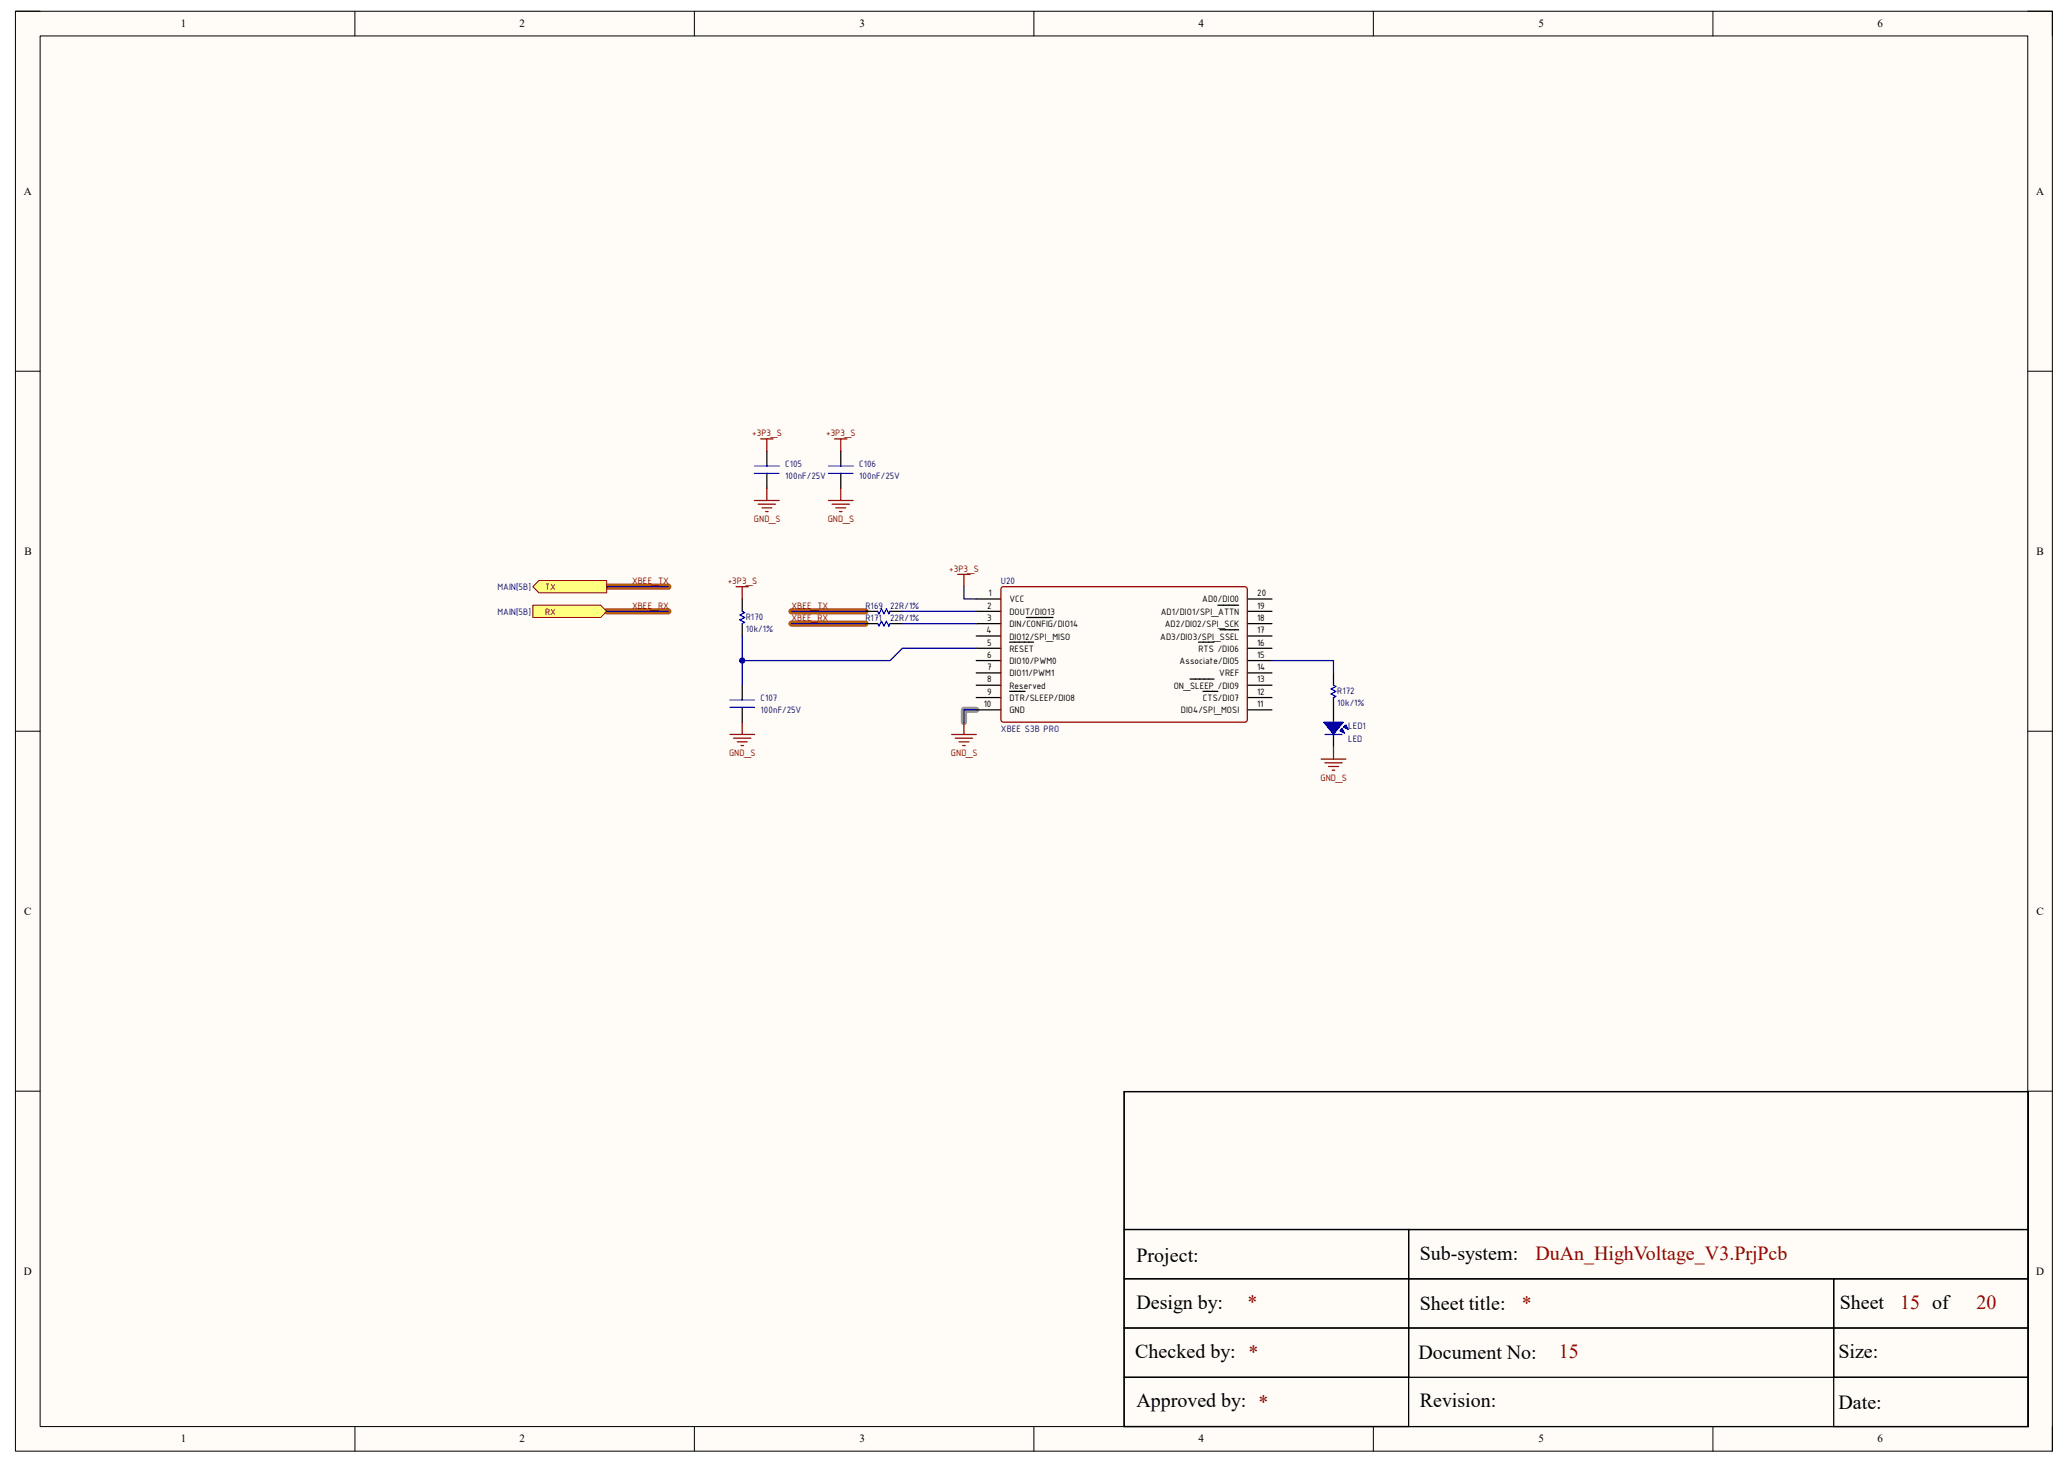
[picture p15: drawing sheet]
<svg xmlns="http://www.w3.org/2000/svg" width="420mm" height="297mm" viewBox="0 0 420 297" stroke-linecap="round" stroke-linejoin="round" font-family="sans-serif">
<defs><g id="words">
<g font-size="4.1">
<text x="230.8" y="256.4">Project:</text>
<text x="288.3" y="255.9">Sub-system:</text>
<text x="230.8" y="265.9">Design by:</text>
<text x="288.3" y="266.1">Sheet title:</text>
<text x="373.6" y="265.9">Sheet</text>
<text x="230.5" y="275.9">Checked by: *</text>
<text x="373.4" y="275.9">Size:</text>
<text x="288.1" y="276.1">Document No:</text>
<text x="230.8" y="285.9">Approved by: *</text>
<text x="288.3" y="285.9">Revision:</text>
<text x="373.4" y="286.2">Date:</text>
</g>
<g font-size="4.1" fill="#980000">
<text x="311.8" y="255.9">DuAn_HighVoltage_V3.PrjPcb</text>
<text x="253.3" y="265.9">*</text>
<text x="309.1" y="266.1">*</text>
<text x="385.9" y="265.9">15 of</text>
<text x="401.4" y="265.9">20</text>
<text x="316.6" y="275.9">15</text>
</g>
<g font-size="2.2">
<text x="36.7" y="5.5">1</text>
<text x="105.5" y="5.5">2</text>
<text x="174.5" y="5.5">3</text>
<text x="243.4" y="5.5">4</text>
<text x="312.4" y="5.5">5</text>
<text x="381.3" y="5.5">6</text>
<text x="4.8" y="39.6">A</text>
<text x="413.5" y="39.6">A</text>
<text x="5" y="112.7">B</text>
<text x="413.6" y="112.7">B</text>
<text x="4.9" y="185.8">C</text>
<text x="413.6" y="185.8">C</text>
<text x="4.9" y="259">D</text>
<text x="413.5" y="259">D</text>
<text x="36.7" y="293">1</text>
<text x="105.5" y="293">2</text>
<text x="174.5" y="293">3</text>
<text x="243.4" y="293">4</text>
<text x="312.4" y="293">5</text>
<text x="381.3" y="293">6</text>
</g>
<g font-size="2" fill="#800000">
<text x="152.8" y="88.6">+3P3_S</text>
<text x="167.8" y="88.6">+3P3_S</text>
<text x="153.1" y="106.1">GND_S</text>
<text x="168.1" y="106.1">GND_S</text>
<text x="110.7" y="119.9">TX</text>
<text x="128.4" y="118.7">XBEE_TX</text>
<text x="147.8" y="118.7">+3P3_S</text>
<text x="192.8" y="116.2">+3P3_S</text>
<text x="110.7" y="124.9">RX</text>
<text x="128.4" y="123.7">XBEE_RX</text>
<text x="160.7" y="123.7">XBEE_TX</text>
<text x="160.7" y="126.2">XBEE_RX</text>
<text x="148.1" y="153.7">GND_S</text>
<text x="193.1" y="153.7">GND_S</text>
<text x="268.2" y="158.7">GND_S</text>
</g>
<g font-size="2" fill="#000080">
<text x="159.5" y="94.9">C105</text>
<text x="174.5" y="94.9">C106</text>
<text x="159.5" y="97.4">100nF/25V</text>
<text x="174.5" y="97.4">100nF/25V</text>
<text x="101" y="119.9">MAIN[5B]</text>
<text x="203.3" y="118.7">U20</text>
<text x="101" y="124.9">MAIN[5B]</text>
<text x="151.5" y="125.9">R170</text>
<text x="175.8" y="123.7">R169</text>
<text x="180.8" y="123.7">22R/1%</text>
<text x="151.5" y="128.4">10k/1%</text>
<text x="175.8" y="126.2">R171</text>
<text x="180.8" y="126.2">22R/1%</text>
<text x="154.5" y="142.4">C107</text>
<text x="271.6" y="140.9">R172</text>
<text x="271.6" y="143.4">10k/1%</text>
<text x="154.5" y="144.9">100nF/25V</text>
<text x="203.3" y="148.7">XBEE S3B PRO</text>
<text x="273.8" y="148.2">LED1</text>
<text x="273.8" y="150.7">LED</text>
</g>
<g font-size="2">
<text x="200.5" y="123.7">2</text>
<text x="200.7" y="121.2">1</text>
<text x="205" y="122.4">VCC</text>
<text x="205" y="124.9">DOUT/DIO13</text>
<text x="235.8" y="124.9">AD1/DIO1/SPI_ATTN</text>
<text x="244.2" y="122.4">AD0/DIO0</text>
<text x="255.3" y="123.7">19</text>
<text x="255.3" y="121.2">20</text>
<text x="200.4" y="128.7">4</text>
<text x="200.5" y="126.2">3</text>
<text x="200.5" y="131.1">5</text>
<text x="205" y="127.4">DIN/CONFIG/DIO14</text>
<text x="205" y="129.9">DIO12/SPI_MISO</text>
<text x="235.6" y="129.9">AD3/DIO3/SPI_SSEL</text>
<text x="236.6" y="127.4">AD2/DIO2/SPI_SCK</text>
<text x="255.3" y="131.1">16</text>
<text x="255.3" y="128.7">17</text>
<text x="255.3" y="126.2">18</text>
<text x="200.5" y="133.6">6</text>
<text x="200.5" y="136.1">7</text>
<text x="205" y="132.4">RESET</text>
<text x="205" y="134.9">DIO10/PWM0</text>
<text x="205" y="137.4">DIO11/PWM1</text>
<text x="239.6" y="134.9">Associate/DIO5</text>
<text x="243.4" y="132.4">RTS /DIO6</text>
<text x="247.6" y="137.4">VREF</text>
<text x="255.3" y="136.1">14</text>
<text x="255.3" y="133.6">15</text>
<text x="199.8" y="143.7">10</text>
<text x="200.5" y="138.6">8</text>
<text x="200.5" y="141.1">9</text>
<text x="205" y="139.9">Reserved</text>
<text x="205" y="142.4">DTR/SLEEP/DIO8</text>
<text x="238.4" y="139.9">ON_SLEEP /DIO9</text>
<text x="244.3" y="142.4">CTS/DIO7</text>
<text x="255.3" y="143.7">11</text>
<text x="255.3" y="141.1">12</text>
<text x="255.3" y="138.6">13</text>
<text x="205" y="144.9">GND</text>
<text x="239.8" y="144.9">DIO4/SPI_MOSI</text>
</g>
</g></defs>
<path d="M3.1 2.3h413.7v292.5h-413.7z" fill-rule="evenodd" fill="#fffcf8"/>
<path d="M3.1 2.3h413.7v292.5h-413.7z" fill="none" stroke="#000" stroke-width=".2"/>
<path d="M8.1 7.3h403.7v282.5h-403.7z" fill-rule="evenodd" fill="#fffcf8"/>
<g fill="none" stroke="#000" stroke-width=".2">
<path d="M3.1 2.3h5M8.1 7.3h403.7v282.5h-403.7zM72.1 2.3v5M141 2.3v5M210 2.3v5M278.9 2.3v5M347.9 2.3v5M411.8 2.3h5v5M3.1 75.4h5M411.8 75.4h5M3.1 148.5h5M411.8 148.5h5"/>
<path d="M3.1 221.7h5M411.8 221.7h5M72.1 289.8v5M141 289.8v5M210 289.8v5M278.9 289.8v5M347.9 289.8v5M416.8 289.8v5"/>
</g>
<path d="M198.3 144.2h-2.5v2.5" fill="none" stroke="#999" stroke-width="1.3"/>
<path d="M123.2 119.2h12.5M123.2 124.2h12.5M160.8 126.7h15M160.8 124.2h15" fill="none" stroke="#b45f06" stroke-width="1.3"/>
<g fill="none" stroke="#000" stroke-width=".25">
<path d="M155.7 91.7v3M155.7 96.2v3M170.8 91.7v3M170.8 96.2v3M150.7 121.7v2.5M150.7 126.7v2.5M150.7 139.2v3M198.3 121.7h5M198.3 124.2h5M198.3 126.7h5M198.3 129.2h5M198.3 131.7h5"/>
<path d="M198.3 134.2h5M198.3 136.7h5M198.3 139.2h5M205 130.5h4.9M208.4 125.4h5.4M241.7 138h4.9M243.4 130.5h3.2M247.3 122.9h4.3M247.7 127.9h3.9M253.3 121.7h5M253.3 124.2h5M253.3 126.7h5"/>
<path d="M253.3 129.2h5M253.3 131.7h5M253.3 134.2h5M253.3 136.7h5M253.3 139.2h5M270.8 136.7v2.5M150.7 143.7v3M198.3 141.7h5M198.3 144.2h5M205 140.5h3.2M244.3 140.5h3M253.3 141.7h5"/>
<path d="M253.3 144.2h5M270.8 141.7v2.5M228.3 221.8h183.6v68h-183.6zM228.3 221.8h183.6v28h-183.6zM228.3 249.8h57.8v10h-57.8zM228.3 259.8h57.8v10h-57.8zM286.1 249.8h125.8v10h-125.8zM286.1 259.8h86.3v10h-86.3zM372.4 259.8h39.5v10h-39.5zM228.3 269.8h57.8v10h-57.8zM228.3 279.8h57.8v10h-57.8zM286.1 269.8h86.3v10h-86.3z"/>
<path d="M372.4 279.8h39.5v10h-39.5zM372.4 269.8h39.5v10h-39.5z"/>
</g>
<path d="M203.5 119.3h49.6l.2 .4-.1 26.8-.4 .2-49.3-.1-.2-.4v-26.5z" fill="none" stroke="#980000" stroke-width=".25"/>
<path d="M153.2 94.7h5M153.2 96.2h5M168.3 94.7h5M168.3 96.2h5M150.7 124.2l.5 .2-1 .5 1 .5-1 .5 1 .5-.5 .3M270.8 139.2l.5 .3-1 .5 1 .5-1 .5 1 .5-.5 .2M148.2 142.2h5M148.2 143.7h5" fill="none" stroke="#00f" stroke-width=".25"/>
<g fill="none" stroke="#800000" stroke-width=".25">
<path d="M154.5 89.2h2.5M155.7 89.2v2.5M155.7 99.2v2.5M169.5 89.2h2.5M170.8 89.2v2.5M170.8 99.2v2.5M149.5 119.2h2.5M150.7 119.2v2.5M153.2 101.7h5M154 102.4h3.5M154.7 103.2h2M155.5 103.9h.5"/>
<path d="M168.3 101.7h5M169 102.4h3.5M169.8 103.2h2M170.5 103.9h.5M194.5 116.7h2.5M195.8 116.7v2.5M148.2 149.2h5M149 150h3.5M149.7 150.7h2M150.5 151.5h.5M150.7 146.7v2.5M193.3 149.2h5"/>
<path d="M194 150h3.5M194.8 150.7h2M195.5 151.5h.5M195.8 146.7v2.5"/>
</g>
<path d="M272.8 147.7l.5-.5 .5 1z" fill="#00f"/>
<path d="M272.8 147.7l.5-.5 .5 1z" fill="none" stroke="#00f" stroke-width=".2"/>
<path d="M272.6 148l.5 1-1-.5z" fill="#00f"/>
<path d="M272.6 148l.5 1-1-.5z" fill="none" stroke="#00f" stroke-width=".2"/>
<path d="M268.8 146.7h4l-2 2.5z" fill="#00f"/>
<path d="M268.8 146.7h4l-2 2.5z" fill="none" stroke="#00f" stroke-width=".2"/>
<path d="M178.3 124.2l.2 .5 .5-1 .5 1 .5-1 .5 1 .3-.5M178.3 126.7l.2 .5 .5-1 .5 1 .5-1 .5 1 .3-.5M269.1 149.2h3.5M270.8 146.5v.7M270.8 149v.5" fill="none" stroke="#00f" stroke-width=".25"/>
<path d="M175.8 124.2h2.5M175.8 126.7h2.5M180.8 124.2h2.5M180.8 126.7h2.5M270.8 144.2v2.5M270.8 149.2v2.5" fill="none" stroke="#000" stroke-width=".25"/>
<path d="M268.3 154.2h5M269.1 155h3.5M269.8 155.7h2M270.6 156.5h.5M270.8 151.7v2.5" fill="none" stroke="#800000" stroke-width=".25"/>
<path d="M109.5 117.9h13.7v2.5h-13.7l-1.3-1.2z" fill-rule="evenodd" fill="#ffff80"/>
<path d="M109.5 117.9h13.7v2.5h-13.7l-1.3-1.2z" fill="none" stroke="#800000" stroke-width=".2"/>
<path d="M108.2 122.9h13.8l1.2 1.3-1.2 1.2h-13.8z" fill-rule="evenodd" fill="#ffff80"/>
<path d="M108.2 122.9h13.8l1.2 1.3-1.2 1.2h-13.8z" fill="none" stroke="#800000" stroke-width=".2"/>
<path d="M195.8 119.2v2.5h2.5M150.7 129.2v5h30.1l2.5-2.5h15M198.3 144.2h-2.5v2.5" fill="none" stroke="#000080" stroke-width=".25"/>
<circle cx="150.7" cy="134.2" r=".5" fill="#000080"/>
<circle cx="150.7" cy="134.2" r=".5" fill="none" stroke="#000080" stroke-width=".2"/>
<path d="M150.7 134.2v5" fill="none" stroke="#000080" stroke-width=".25"/>
<circle cx="150.7" cy="134.2" r=".5" fill="#000080"/>
<circle cx="150.7" cy="134.2" r=".5" fill="none" stroke="#000080" stroke-width=".2"/>
<path d="M123.2 119.2h12.5M123.2 124.2h12.5M160.8 126.7h15M160.8 124.2h15M183.3 126.7h15M183.3 124.2h15M258.3 134.2h12.5v2.5" fill="none" stroke="#000080" stroke-width=".25"/>
<use href="#words"/>
</svg>
